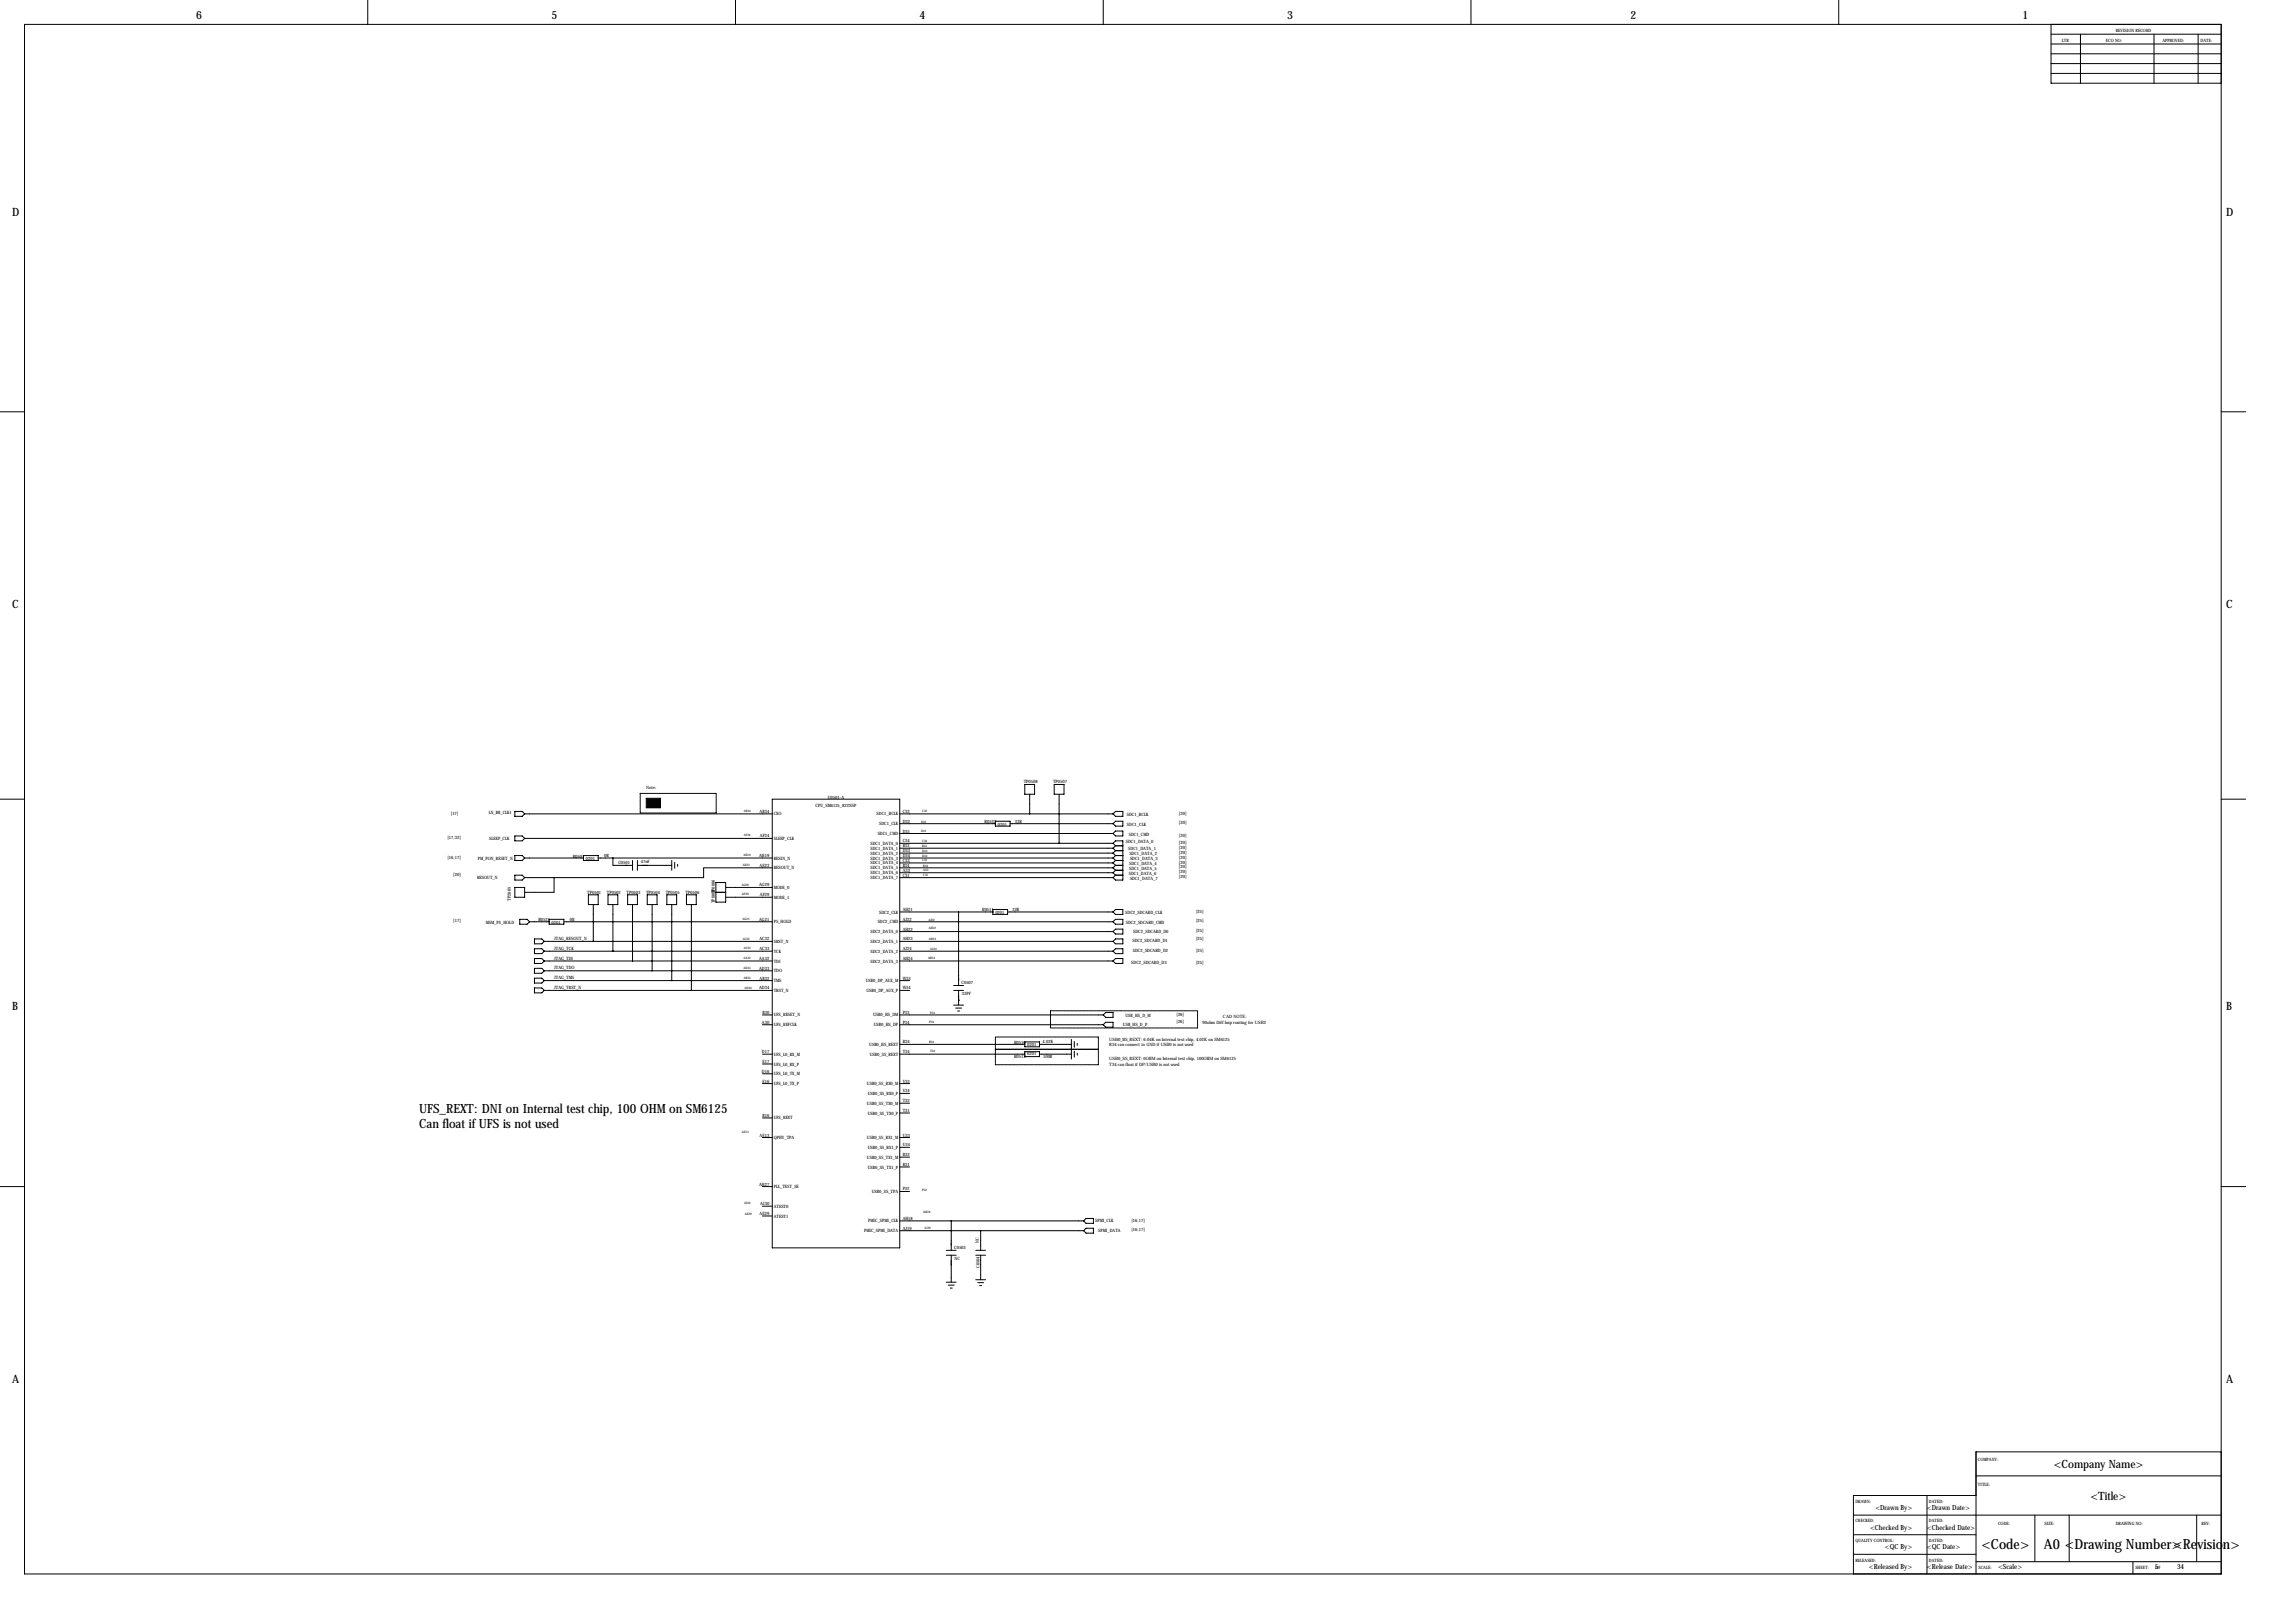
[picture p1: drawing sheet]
<svg xmlns="http://www.w3.org/2000/svg" width="1189mm" height="841mm" viewBox="0 0 1189 841" stroke-linecap="round" stroke-linejoin="round" font-family="sans-serif">
<defs><g id="words">
<g font-size="7.3">
<text x="1026" y="803">&lt;Code&gt;</text>
<text x="1059" y="803">A0 &lt;Drawing Number&gt;</text>
<text x="1126" y="803">&lt;Revision&gt;</text>
</g>
<g font-size="6.6">
<text x="217" y="577">UFS_REXT: DNI on Internal test chip, 100 OHM on SM6125</text>
<text x="217" y="584">Can float if UFS is not used</text>
</g>
<g font-size="5.9">
<text x="102" y="10">6</text>
<text x="286" y="10">5</text>
<text x="476" y="10">4</text>
<text x="667" y="10">3</text>
<text x="845" y="10">2</text>
<text x="1048" y="10">1</text>
<text x="6" y="112">D</text>
<text x="1153" y="112">D</text>
<text x="6" y="315">C</text>
<text x="1153" y="315">C</text>
<text x="6" y="523">B</text>
<text x="1153" y="523">B</text>
<text x="6" y="716">A</text>
<text x="1153" y="716">A</text>
<text x="1064" y="760">&lt;Company Name&gt;</text>
<text x="1083" y="777">&lt;Title&gt;</text>
</g>
<g font-size="3.6">
<text x="971" y="782">&lt;Drawn By&gt;</text>
<text x="998" y="782">&lt;Drawn Date&gt;</text>
<text x="969" y="792">&lt;Checked By&gt;</text>
<text x="998" y="792">&lt;Checked Date&gt;</text>
<text x="976" y="803">&lt;QC By&gt;</text>
<text x="998" y="803">&lt;QC Date&gt;</text>
<text x="968" y="813">&lt;Released By&gt;</text>
<text x="998" y="813">&lt;Release Date&gt;</text>
<text x="1035" y="813">&lt;Scale&gt;</text>
<text x="1116" y="813">5</text>
<text x="1128" y="813">34</text>
</g>
<g font-size="2.3">
<text x="1096" y="16">REVISION RECORD</text>
<text x="1068" y="22">LTR</text>
<text x="1091" y="22">ECO NO:</text>
<text x="1120" y="22">APPROVED:</text>
<text x="1140" y="22">DATE:</text>
<text x="530" y="406">TP0508</text>
<text x="546" y="406">TP0507</text>
<text x="335" y="409">Note:</text>
<text x="429" y="414">U0501-A</text>
<text x="422" y="418">CPU_SM6125_822NSP</text>
<text x="234" y="422">[17]</text>
<text x="253" y="422">LN_BB_CLK1</text>
<text x="394" y="421">AB34</text>
<text x="401" y="422">CXO</text>
<text x="454" y="422">SDC1_RCLK</text>
<text x="468" y="421">C32</text>
<text x="584" y="423">SDC1_RCLK</text>
<text x="611" y="422">[20]</text>
<text x="455" y="427">SDC1_CLK</text>
<text x="468" y="426">D32</text>
<text x="468" y="431">D31</text>
<text x="510" y="426">R0522</text>
<text x="517" y="428">0201</text>
<text x="526" y="426">33R</text>
<text x="584" y="428">SDC1_CLK</text>
<text x="611" y="427">[20]</text>
<text x="232" y="435">[17,32]</text>
<text x="253" y="435">SLEEP_CLK</text>
<text x="394" y="434">AF24</text>
<text x="401" y="435">SLEEP_CLK</text>
<text x="451" y="438">SDC1_DATA_0</text>
<text x="455" y="433">SDC1_CMD</text>
<text x="468" y="436">C34</text>
<text x="583" y="437">SDC1_DATA_0</text>
<text x="585" y="433">SDC1_CMD</text>
<text x="611" y="433">[20]</text>
<text x="611" y="437">[20]</text>
<text x="313" y="444">0R</text>
<text x="393" y="444">AH19</text>
<text x="451" y="440">SDC1_DATA_1</text>
<text x="451" y="443">SDC1_DATA_2</text>
<text x="468" y="439">B33</text>
<text x="468" y="441">D33</text>
<text x="468" y="444">D34</text>
<text x="584" y="440">SDC1_DATA_1</text>
<text x="585" y="443">SDC1_DATA_2</text>
<text x="611" y="440">[20]</text>
<text x="611" y="442">[20]</text>
<text x="232" y="445">[16,17]</text>
<text x="247" y="445">PM_PON_RESET_N</text>
<text x="297" y="444">R0501</text>
<text x="304" y="445">0201</text>
<text x="320" y="447">C0501</text>
<text x="332" y="447">47nF</text>
<text x="394" y="449">AE23</text>
<text x="401" y="445">RESIN_N</text>
<text x="451" y="445">SDC1_DATA_3</text>
<text x="451" y="448">SDC1_DATA_4</text>
<text x="468" y="446">C33</text>
<text x="468" y="449">B34</text>
<text x="585" y="448">SDC1_DATA_4</text>
<text x="585" y="445">SDC1_DATA_3</text>
<text x="611" y="447">[20]</text>
<text x="611" y="445">[20]</text>
<text x="611" y="450">[20]</text>
<text x="235" y="454">[20]</text>
<text x="247" y="455">RESOUT_N</text>
<text x="401" y="450">RESOUT_N</text>
<text x="451" y="450">SDC1_DATA_5</text>
<text x="451" y="453">SDC1_DATA_6</text>
<text x="451" y="455">SDC1_DATA_7</text>
<text x="468" y="452">A33</text>
<text x="468" y="454">C31</text>
<text x="585" y="453">SDC1_DATA_6</text>
<text x="585" y="451">SDC1_DATA_5</text>
<text x="585" y="456">SDC1_DATA_7</text>
<text x="611" y="455">[20]</text>
<text x="611" y="452">[20]</text>
<text x="393" y="459">AG29</text>
<text x="401" y="460">MODE_0</text>
<text x="265" y="467" transform="rotate(-90 265 467)">TP2005</text>
<text x="304" y="463">TP0501</text>
<text x="314" y="463">TP0502</text>
<text x="325" y="463">TP0503</text>
<text x="335" y="463">TP0504</text>
<text x="345" y="463">TP0505</text>
<text x="355" y="463">TP0506</text>
<text x="370" y="468" transform="rotate(-90 370 468)">TP0008</text>
<text x="370" y="463" transform="rotate(-90 370 463)">TP0006</text>
<text x="394" y="464">AF29</text>
<text x="401" y="466">MODE_1</text>
<text x="455" y="473">SDC2_CLK</text>
<text x="468" y="472">AH21</text>
<text x="509" y="472">R0511</text>
<text x="516" y="473">0201</text>
<text x="524" y="472">22R</text>
<text x="583" y="474">SDC2_SDCARD_CLK</text>
<text x="620" y="473">[25]</text>
<text x="235" y="478">[17]</text>
<text x="252" y="479">MSM_PS_HOLD</text>
<text x="279" y="477">R0521</text>
<text x="286" y="478">0201</text>
<text x="295" y="477">0R</text>
<text x="393" y="477">AG21</text>
<text x="401" y="478">PS_HOLD</text>
<text x="455" y="478">SDC2_CMD</text>
<text x="468" y="477">AJ22</text>
<text x="583" y="479">SDC2_SDCARD_CMD</text>
<text x="620" y="478">[25]</text>
<text x="451" y="483">SDC2_DATA_0</text>
<text x="468" y="482">AH22</text>
<text x="587" y="483">SDC2_SDCARD_D0</text>
<text x="620" y="483">[25]</text>
<text x="287" y="487">JTAG_RESOUT_N</text>
<text x="287" y="492">JTAG_TCK</text>
<text x="393" y="487">AC32</text>
<text x="401" y="488">SRST_N</text>
<text x="451" y="488">SDC2_DATA_1</text>
<text x="468" y="487">AH23</text>
<text x="587" y="488">SDC2_SDCARD_D1</text>
<text x="620" y="487">[25]</text>
<text x="287" y="497">JTAG_TDI</text>
<text x="393" y="497">AA32</text>
<text x="393" y="492">AC33</text>
<text x="401" y="493">TCK</text>
<text x="451" y="493">SDC2_DATA_2</text>
<text x="468" y="492">AJ24</text>
<text x="468" y="497">AH24</text>
<text x="587" y="493">SDC2_SDCARD_D2</text>
<text x="620" y="493">[25]</text>
<text x="287" y="502">JTAG_TDO</text>
<text x="393" y="502">AD33</text>
<text x="401" y="499">TDI</text>
<text x="401" y="504">TDO</text>
<text x="451" y="499">SDC2_DATA_3</text>
<text x="586" y="499">SDC2_SDCARD_D3</text>
<text x="620" y="499">[25]</text>
<text x="287" y="507">JTAG_TMS</text>
<text x="394" y="507">AB32</text>
<text x="401" y="509">TMS</text>
<text x="448" y="509">USB0_DP_AUX_M</text>
<text x="468" y="507">W33</text>
<text x="498" y="510">C0507</text>
<text x="287" y="512">JTAG_TRST_N</text>
<text x="393" y="513">AD34</text>
<text x="401" y="514">TRST_N</text>
<text x="449" y="514">USB0_DP_AUX_P</text>
<text x="468" y="513">W34</text>
<text x="498" y="516">33PF</text>
<text x="395" y="525">B30</text>
<text x="401" y="527">UFS_RESET_N</text>
<text x="452" y="527">USB0_HS_DM</text>
<text x="468" y="525">P33</text>
<text x="583" y="527">USB_HS_D_M</text>
<text x="609" y="526">[26]</text>
<text x="634" y="527">CAD NOTE:</text>
<text x="395" y="530">A30</text>
<text x="401" y="532">UFS_REFCLK</text>
<text x="453" y="532">USB0_HS_DP</text>
<text x="468" y="530">P34</text>
<text x="582" y="531">USB_HS_D_P</text>
<text x="609" y="530">[26]</text>
<text x="623" y="531">90ohm Diff Imp routing for USB2</text>
<text x="575" y="539">USB0_HS_REXT: 6.04K on Internal test chip, 4.02K on SM6125</text>
<text x="395" y="546">D17</text>
<text x="450" y="542">USB0_HS_REXT</text>
<text x="468" y="540">R34</text>
<text x="468" y="546">T34</text>
<text x="525" y="541">R0510</text>
<text x="532" y="542">0201</text>
<text x="540" y="540">4.02K</text>
<text x="575" y="542">R34 can connect to GND if USB0 is not used</text>
<text x="395" y="551">E17</text>
<text x="401" y="547">UFS_L0_RX_M</text>
<text x="401" y="552">UFS_L0_RX_P</text>
<text x="451" y="547">USB0_SS_REXT</text>
<text x="525" y="548">R0513</text>
<text x="532" y="547">0201</text>
<text x="540" y="548">100R</text>
<text x="575" y="549">USB0_SS_REXT: 0OHM on Internal test chip, 100OHM on SM6125</text>
<text x="395" y="556">D16</text>
<text x="401" y="557">UFS_L0_TX_M</text>
<text x="575" y="552">T34 can float if DP/USB0 is not used</text>
<text x="395" y="561">E16</text>
<text x="401" y="562">UFS_L0_TX_P</text>
<text x="449" y="562">USB0_SS_RX0_M</text>
<text x="468" y="561">V33</text>
<text x="450" y="567">USB0_SS_RX0_P</text>
<text x="468" y="566">V34</text>
<text x="449" y="572">USB0_SS_TX0_M</text>
<text x="468" y="571">T32</text>
<text x="395" y="579">B16</text>
<text x="401" y="580">UFS_REXT</text>
<text x="450" y="577">USB0_SS_TX0_P</text>
<text x="468" y="576">T31</text>
<text x="394" y="589">AE13</text>
<text x="401" y="590">QPHY_TPA</text>
<text x="449" y="590">USB0_SS_RX1_M</text>
<text x="468" y="589">U33</text>
<text x="468" y="594">U34</text>
<text x="450" y="595">USB0_SS_RX1_P</text>
<text x="468" y="599">R32</text>
<text x="449" y="600">USB0_SS_TX1_M</text>
<text x="450" y="605">USB0_SS_TX1_P</text>
<text x="468" y="604">R31</text>
<text x="393" y="614">AH27</text>
<text x="401" y="615">PLL_TEST_SE</text>
<text x="452" y="618">USB0_SS_TPA</text>
<text x="468" y="617">P32</text>
<text x="394" y="629">AE29</text>
<text x="394" y="624">AJ30</text>
<text x="401" y="626">ATEST0</text>
<text x="401" y="631">ATEST1</text>
<text x="450" y="633">PMIC_SPMI_CLK</text>
<text x="468" y="632">AH18</text>
<text x="567" y="633">SPMI_CLK</text>
<text x="586" y="633">[16,17]</text>
<text x="448" y="638">PMIC_SPMI_DATA</text>
<text x="468" y="637">AJ19</text>
<text x="569" y="638">SPMI_DATA</text>
<text x="586" y="638">[16,17]</text>
<text x="494" y="647">C0503</text>
<text x="507" y="644" transform="rotate(-90 507 644)">NC</text>
<text x="494" y="653">NC</text>
<text x="507" y="657" transform="rotate(-90 507 657)">C0504</text>
<text x="1025" y="757">COMPANY:</text>
<text x="1025" y="770">TITLE:</text>
<text x="961" y="778">DRAWN:</text>
<text x="999" y="778">DATED:</text>
<text x="961" y="789">CHECKED:</text>
<text x="999" y="789">DATED:</text>
<text x="1035" y="790">CODE:</text>
<text x="1059" y="790">SIZE:</text>
<text x="1096" y="790">DRAWING NO:</text>
<text x="1140" y="790">REV:</text>
<text x="961" y="799">QUALITY CONTROL:</text>
<text x="999" y="799">DATED:</text>
<text x="961" y="809">RELEASED:</text>
<text x="999" y="809">DATED:</text>
<text x="1025" y="813">SCALE:</text>
<text x="1106" y="813">SHEET:</text>
<text x="1117" y="813">OF</text>
</g>
<g font-size="1.6">
<text x="385" y="421">AB34</text>
<text x="478" y="421">C32</text>
<text x="477" y="426">D32</text>
<text x="477" y="431">D31</text>
<text x="385" y="433">AF24</text>
<text x="478" y="436">C34</text>
<text x="385" y="443">AH19</text>
<text x="478" y="441">D33</text>
<text x="478" y="444">D34</text>
<text x="478" y="439">B33</text>
<text x="385" y="449">AE23</text>
<text x="478" y="446">C33</text>
<text x="478" y="449">B34</text>
<text x="478" y="451">A33</text>
<text x="478" y="454">C31</text>
<text x="384" y="459">AG29</text>
<text x="384" y="464">AF29</text>
<text x="385" y="476">AG21</text>
<text x="481" y="477">AJ22</text>
<text x="481" y="481">AH22</text>
<text x="385" y="487">AC32</text>
<text x="385" y="492">AC33</text>
<text x="481" y="487">AH23</text>
<text x="385" y="497">AA32</text>
<text x="481" y="497">AH24</text>
<text x="482" y="492">AJ24</text>
<text x="385" y="502">AD33</text>
<text x="385" y="507">AB32</text>
<text x="386" y="512">AD34</text>
<text x="482" y="525">P33</text>
<text x="481" y="530">P34</text>
<text x="481" y="540">R34</text>
<text x="482" y="545">T34</text>
<text x="384" y="587">AE13</text>
<text x="478" y="617">P32</text>
<text x="385" y="624">AJ30</text>
<text x="386" y="629">AE29</text>
<text x="478" y="628">AH18</text>
<text x="479" y="637">AJ19</text>
</g>
</g></defs>
<g fill="none" stroke="#000" stroke-width=".52" stroke-dasharray=".4 .4">
<path d="M332 411h39M371 411v10M332 421v-10M371 421h-39M516 537h53M544 532v-8M544 524h76M569 537v6M620 524v8M620 532h-76M516 543v-6M516 552v-9"/>
<path d="M516 543h53M569 543h-53M569 543v9M569 552h-53"/>
</g>
<g fill="#000" stroke="#000" stroke-width=".52">
<path d="M335 413h7v5h-7z"/>
<path d="M317 444a.5 .5 0 0 0 1 0 .5 .5 0 0 0-1 0zM317 493a.5 .5 0 0 0 1 0 .5 .5 0 0 0-1 0z"/>
</g>
<g fill="none" stroke="#000" stroke-width=".52">
<path d="M190 0v13M381 0v13M572 0v13M762 0v13M952 0v13M13 13h1138v802h-1138zM1062 13v30h89M1062 18h89M1078 18v25M1116 18v25M1139 18v25M1062 28h89"/>
<path d="M1062 23h89M1062 33h89M1062 38h89M0 213h13M1151 213h12M0 414h13M400 414h66v232h-66zM531 406h5v5h-5zM533 411v11M546 406h5v5h-5zM549 411v26M1151 414h12"/>
<path d="M267 420h4l1 2-1 1h-4zM267 433h4l1 1-1 2h-4zM272 422h128M272 434h128M466 422h111M466 427h50M466 432h111M466 437h111M466 439h111M516 425h7v3h-7zM523 427h54M577 427l1-2h4v3h-4z"/>
<path d="M577 437l1-1h4v20h-4l-1-1M577 422l1-2h4v3h-4zM577 439l1 2M577 437l1 1M578 430h4v3h-4l-1-1zM578 438h4M578 438l-1 1M267 443h4l1 1-1 2h-4zM267 460h5v5h-5zM267 453h4l1 2-1 1h-4zM272 444h30M272 455h15"/>
<path d="M287 455v7h-15M302 443h8v3h-8zM310 444h90M317 444v4h11M328 446v5M330 446v5M330 448h18M348 446v5M350 447v3M351 448v1M371 457h5v10h-5zM376 460h24"/>
<path d="M400 450h-36v5h-77M466 444h111M466 450h111M466 442h111M466 447h111M466 452h111M466 455h111M577 442l1 1M577 447l1 1M577 444l1 2M577 450l1 1M577 452l1 1"/>
<path d="M578 443h4M578 446h4M578 448h4M578 453h4M578 441h4M578 441l-1 1M578 446l-1 1M578 443l-1 1M578 451h4M578 448l-1 2M578 453l-1 2M578 451l-1 1"/>
<path d="M269 476h4l1 1-1 2h-4zM274 477h10M284 476h8v3h-8zM292 477h108M305 463h5v6h-5zM307 469v19M315 463h5v6h-5zM317 469v24M325 463h5v6h-5zM328 469v29M335 463h5v6h-5zM338 469v34"/>
<path d="M345 463h6v6h-6zM348 469v39M356 463h5v6h-5zM358 469v44M371 462h5M376 465h24M466 477h111M466 472h48M497 472v38M514 471h8v3h-8zM522 472h55M577 472l1-1h4v3h-4z"/>
<path d="M578 476h4v3h-4l-1-2zM277 486h4l1 2-1 1h-4zM277 491h4l1 2-1 1h-4zM277 496h4l1 2-1 1h-4zM282 488h118M282 493h118M282 498h118M466 488h111M466 493h111M466 498h111M466 483h111M577 483l1-2h4v3h-4z"/>
<path d="M578 486h4v3h-4l-1-1zM578 491h4v3h-4l-1-1zM578 496h4v3h-4l-1-1zM277 502h4l1 1-1 1h-4zM277 507h4l1 1-1 1h-4zM277 512h4l1 1-1 1h-4zM282 513h118M282 503h118M282 508h118M466 513h5M466 508h5M494 510h5"/>
<path d="M494 513h5M497 518h.1M497 513v8M395 526h5M395 531h5M466 526h106M466 531h106M494 521h5M495 522h3M496 524h1M531 540h7v2h-7zM555 538v11"/>
<path d="M557 539v3M573 530h4v2h-4l-1-1zM573 524h4v3h-4l-1-1zM395 546h5M395 551h5M395 556h5M466 546h65M466 541h65M531 545h7v2h-7zM538 546h17M538 541h17M557 545v3"/>
<path d="M558 540v1M558 546v1M395 561h5M395 579h5M466 561h5M466 566h5M466 571h5M466 577h5M395 589h5M466 589h5M466 594h5M466 599h5"/>
<path d="M0 615h13M395 615h5M466 604h5M466 617h5M1151 615h12M395 625h5M395 630h5M466 632h95M466 637h95M493 632v16M508 637v11M561 632l2-1h3v3h-3z"/>
<path d="M561 637l2-1h3v3h-3zM490 648h5M490 650h5M493 650v14M505 648h6M505 650h6M508 650v13M490 664h5M491 666h3M492 667h1M505 663h6M506 664h4"/>
<path d="M507 666h2M1151 752h-127v63M998 775v40M1024 764h127M1024 775h-64v40M960 785h191M960 795h64M1054 785v24M1072 785v24M1138 785v24M960 805h64M1024 809h127"/>
<path d="M1105 809v6"/>
</g>
<use href="#words"/>
</svg>
